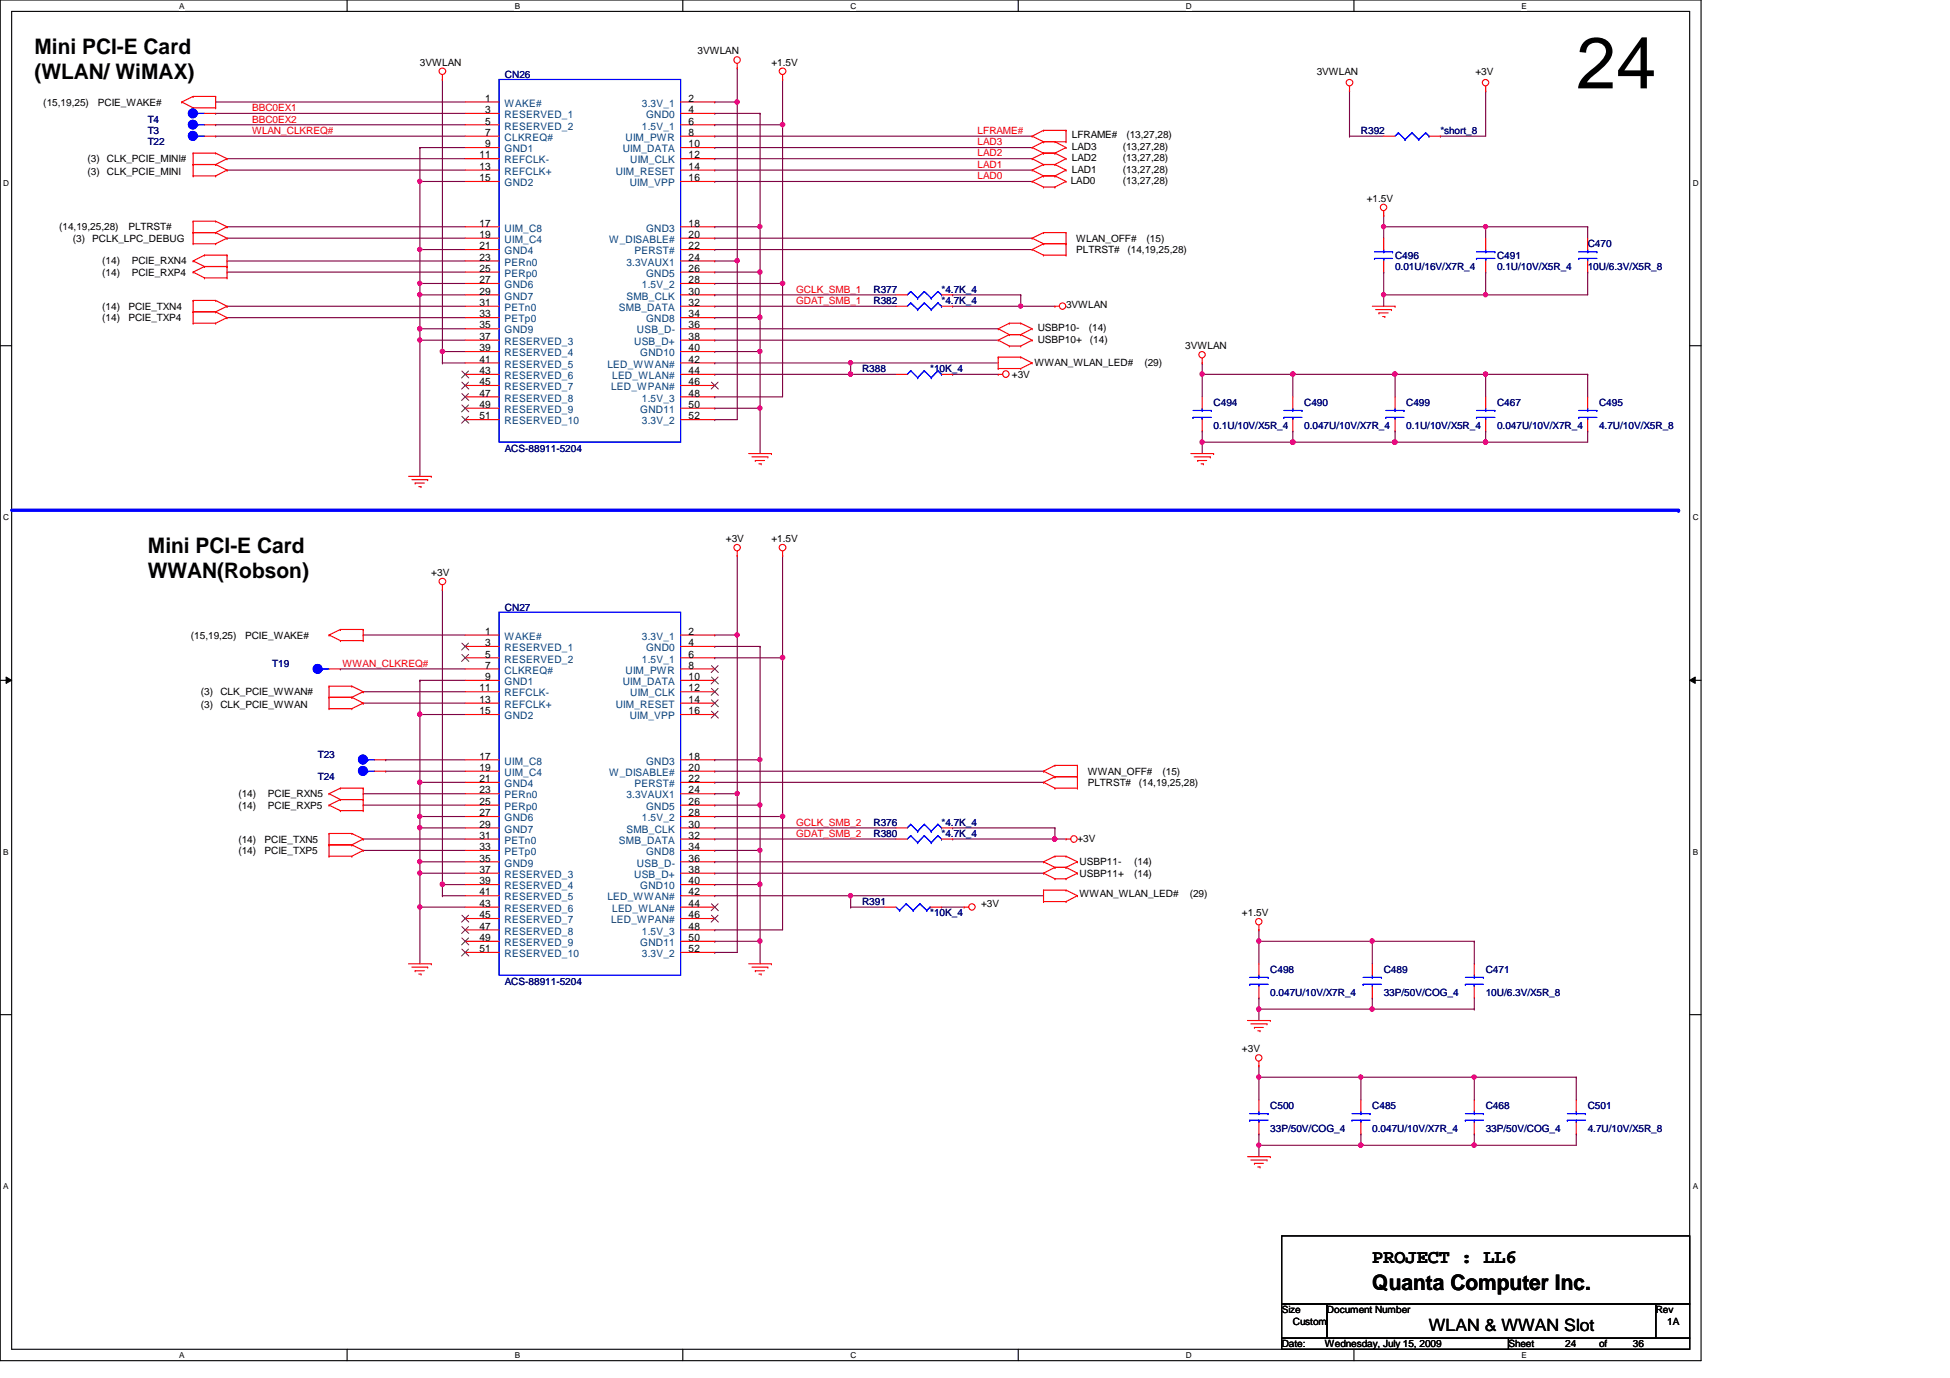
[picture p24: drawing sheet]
<svg xmlns="http://www.w3.org/2000/svg" width="297mm" height="210mm" viewBox="0 0 297 210" stroke-linecap="round" stroke-linejoin="round" font-family="sans-serif">
<defs><g id="words">
<text font-size="11" x="240.1" y="13.5">24</text>
<g font-size="3.3">
<text x="5.2" y="8.2">Mini PCI-E Card</text>
<text x="5.2" y="12.1">(WLAN/ WiMAX)</text>
<text x="22.5" y="84.2">Mini PCI-E Card</text>
<text x="22.5" y="88.1">WWAN(Robson)</text>
<text x="209" y="196.5">Quanta Computer Inc.</text>
</g>
<text font-size="2.9" x="209" y="192.4">PROJECT : LL6</text>
<text font-size="2.6" x="217.7" y="202.7">WLAN &amp; WWAN Slot</text>
<g font-size="1.6">
<text x="73.9" y="15.5">1</text>
<text x="73.9" y="17.2">3</text>
<text x="104.9" y="15.5">2</text>
<text x="104.9" y="17.2">4</text>
<text x="73.9" y="19">5</text>
<text x="73.9" y="20.7">7</text>
<text x="73.9" y="22.4">9</text>
<text x="104.9" y="19">6</text>
<text x="104.9" y="20.7">8</text>
<text x="104.9" y="22.4">10</text>
<text x="73" y="24.1">11</text>
<text x="73" y="25.9">13</text>
<text x="73" y="27.6">15</text>
<text x="104.9" y="24.1">12</text>
<text x="104.9" y="25.9">14</text>
<text x="104.9" y="27.6">16</text>
<text x="73" y="34.5">17</text>
<text x="104.9" y="34.5">18</text>
<text x="73" y="36.2">19</text>
<text x="73" y="38">21</text>
<text x="73" y="39.7">23</text>
<text x="73" y="41.4">25</text>
<text x="104.9" y="36.2">20</text>
<text x="104.9" y="38">22</text>
<text x="104.9" y="39.7">24</text>
<text x="104.9" y="41.4">26</text>
<text x="73" y="43.1">27</text>
<text x="73" y="44.9">29</text>
<text x="73" y="46.6">31</text>
<text x="104.9" y="43.1">28</text>
<text x="104.9" y="44.9">30</text>
<text x="104.9" y="46.6">32</text>
<text x="73" y="48.3">33</text>
<text x="73" y="50">35</text>
<text x="73" y="51.8">37</text>
<text x="73" y="53.5">39</text>
<text x="104.9" y="48.3">34</text>
<text x="104.9" y="50">36</text>
<text x="104.9" y="51.8">38</text>
<text x="104.9" y="53.5">40</text>
<text x="73" y="55.2">41</text>
<text x="73" y="57">43</text>
<text x="73" y="58.7">45</text>
<text x="104.9" y="55.2">42</text>
<text x="104.9" y="57">44</text>
<text x="104.9" y="58.7">46</text>
<text x="73" y="60.4">47</text>
<text x="73" y="62.1">49</text>
<text x="73" y="63.9">51</text>
<text x="104.9" y="60.4">48</text>
<text x="104.9" y="62.1">50</text>
<text x="104.9" y="63.9">52</text>
<text x="73.9" y="96.7">1</text>
<text x="73.9" y="98.4">3</text>
<text x="73.9" y="100.2">5</text>
<text x="73.9" y="101.9">7</text>
<text x="104.9" y="96.7">2</text>
<text x="104.9" y="98.4">4</text>
<text x="104.9" y="100.2">6</text>
<text x="104.9" y="101.9">8</text>
<text x="73" y="105.3">11</text>
<text x="73" y="107.1">13</text>
<text x="73.9" y="103.6">9</text>
<text x="104.9" y="103.6">10</text>
<text x="104.9" y="105.3">12</text>
<text x="104.9" y="107.1">14</text>
<text x="73" y="108.8">15</text>
<text x="104.9" y="108.8">16</text>
<text x="73" y="115.7">17</text>
<text x="73" y="117.4">19</text>
<text x="73" y="119.1">21</text>
<text x="104.9" y="115.7">18</text>
<text x="104.9" y="117.4">20</text>
<text x="104.9" y="119.1">22</text>
<text x="73" y="120.9">23</text>
<text x="73" y="122.6">25</text>
<text x="73" y="124.3">27</text>
<text x="104.9" y="120.9">24</text>
<text x="104.9" y="122.6">26</text>
<text x="104.9" y="124.3">28</text>
<text x="73" y="126.1">29</text>
<text x="73" y="127.8">31</text>
<text x="73" y="129.5">33</text>
<text x="73" y="131.2">35</text>
<text x="104.9" y="126.1">30</text>
<text x="104.9" y="127.8">32</text>
<text x="104.9" y="129.5">34</text>
<text x="104.9" y="131.2">36</text>
<text x="73" y="133">37</text>
<text x="73" y="134.7">39</text>
<text x="73" y="136.4">41</text>
<text x="104.9" y="133">38</text>
<text x="104.9" y="134.7">40</text>
<text x="104.9" y="136.4">42</text>
<text x="73" y="138.1">43</text>
<text x="73" y="139.9">45</text>
<text x="73" y="141.6">47</text>
<text x="73" y="143.3">49</text>
<text x="104.9" y="138.1">44</text>
<text x="104.9" y="139.9">46</text>
<text x="104.9" y="141.6">48</text>
<text x="104.9" y="143.3">50</text>
<text x="73" y="145">51</text>
<text x="104.9" y="145">52</text>
</g>
<g font-size="1.6" fill="#004080">
<text x="76.9" y="16.3">WAKE#</text>
<text x="76.9" y="18">RESERVED_1</text>
<text x="97.8" y="16.3">3.3V_1</text>
<text x="98.4" y="18">GND0</text>
<text x="76.9" y="19.7">RESERVED_2</text>
<text x="76.9" y="21.5">CLKREQ#</text>
<text x="76.9" y="23.2">GND1</text>
<text x="94.9" y="23.2">UIM_DATA</text>
<text x="95.3" y="21.5">UIM_PWR</text>
<text x="97.8" y="19.7">1.5V_1</text>
<text x="76.9" y="24.9">REFCLK-</text>
<text x="76.9" y="26.6">REFCLK+</text>
<text x="76.9" y="28.4">GND2</text>
<text x="93.8" y="26.6">UIM_RESET</text>
<text x="95.9" y="28.4">UIM_VPP</text>
<text x="96" y="24.9">UIM_CLK</text>
<text x="76.9" y="35.3">UIM_C8</text>
<text x="98.4" y="35.3">GND3</text>
<text x="76.9" y="37">UIM_C4</text>
<text x="76.9" y="38.7">GND4</text>
<text x="76.9" y="40.5">PERn0</text>
<text x="92.8" y="37">W_DISABLE#</text>
<text x="95.4" y="40.5">3.3VAUX1</text>
<text x="96.6" y="38.7">PERST#</text>
<text x="76.9" y="42.2">PERp0</text>
<text x="76.9" y="43.9">GND6</text>
<text x="76.9" y="45.6">GND7</text>
<text x="76.9" y="47.4">PETn0</text>
<text x="94.3" y="47.4">SMB_DATA</text>
<text x="95.4" y="45.6">SMB_CLK</text>
<text x="97.8" y="43.9">1.5V_2</text>
<text x="98.4" y="42.2">GND5</text>
<text x="76.9" y="49.1">PETp0</text>
<text x="76.9" y="50.8">GND9</text>
<text x="76.9" y="52.5">RESERVED_3</text>
<text x="96.6" y="52.5">USB_D+</text>
<text x="97" y="50.8">USB_D-</text>
<text x="98.4" y="49.1">GND8</text>
<text x="76.9" y="54.3">RESERVED_4</text>
<text x="76.9" y="56">RESERVED_5</text>
<text x="76.9" y="57.7">RESERVED_6</text>
<text x="76.9" y="59.4">RESERVED_7</text>
<text x="92.5" y="56">LED_WWAN#</text>
<text x="93.1" y="59.4">LED_WPAN#</text>
<text x="93.3" y="57.7">LED_WLAN#</text>
<text x="97.5" y="54.3">GND10</text>
<text x="76.9" y="61.2">RESERVED_8</text>
<text x="76.9" y="62.9">RESERVED_9</text>
<text x="76.9" y="64.6">RESERVED_10</text>
<text x="97.5" y="62.9">GND11</text>
<text x="97.8" y="61.2">1.5V_3</text>
<text x="97.8" y="64.6">3.3V_2</text>
<text x="76.9" y="97.5">WAKE#</text>
<text x="76.9" y="99.2">RESERVED_1</text>
<text x="76.9" y="100.9">RESERVED_2</text>
<text x="97.8" y="97.5">3.3V_1</text>
<text x="97.8" y="100.9">1.5V_1</text>
<text x="98.4" y="99.2">GND0</text>
<text x="76.9" y="102.6">CLKREQ#</text>
<text x="76.9" y="104.4">GND1</text>
<text x="76.9" y="106.1">REFCLK-</text>
<text x="76.9" y="107.8">REFCLK+</text>
<text x="93.8" y="107.8">UIM_RESET</text>
<text x="94.9" y="104.4">UIM_DATA</text>
<text x="95.3" y="102.6">UIM_PWR</text>
<text x="96" y="106.1">UIM_CLK</text>
<text x="76.9" y="109.6">GND2</text>
<text x="95.9" y="109.6">UIM_VPP</text>
<text x="76.9" y="116.5">UIM_C8</text>
<text x="76.9" y="118.2">UIM_C4</text>
<text x="76.9" y="119.9">GND4</text>
<text x="92.8" y="118.2">W_DISABLE#</text>
<text x="96.6" y="119.9">PERST#</text>
<text x="98.4" y="116.5">GND3</text>
<text x="76.9" y="121.6">PERn0</text>
<text x="76.9" y="123.4">PERp0</text>
<text x="76.9" y="125.1">GND6</text>
<text x="95.4" y="121.6">3.3VAUX1</text>
<text x="97.8" y="125.1">1.5V_2</text>
<text x="98.4" y="123.4">GND5</text>
<text x="76.9" y="126.8">GND7</text>
<text x="76.9" y="128.5">PETn0</text>
<text x="76.9" y="130.3">PETp0</text>
<text x="76.9" y="132">GND9</text>
<text x="94.3" y="128.5">SMB_DATA</text>
<text x="95.4" y="126.8">SMB_CLK</text>
<text x="97" y="132">USB_D-</text>
<text x="98.4" y="130.3">GND8</text>
<text x="76.9" y="133.7">RESERVED_3</text>
<text x="76.9" y="135.5">RESERVED_4</text>
<text x="76.9" y="137.2">RESERVED_5</text>
<text x="92.5" y="137.2">LED_WWAN#</text>
<text x="96.6" y="133.7">USB_D+</text>
<text x="97.5" y="135.5">GND10</text>
<text x="76.9" y="138.9">RESERVED_6</text>
<text x="76.9" y="140.6">RESERVED_7</text>
<text x="76.9" y="142.4">RESERVED_8</text>
<text x="93.1" y="140.6">LED_WPAN#</text>
<text x="93.3" y="138.9">LED_WLAN#</text>
<text x="97.8" y="142.4">1.5V_3</text>
<text x="76.9" y="144.1">RESERVED_9</text>
<text x="76.9" y="145.8">RESERVED_10</text>
<text x="97.5" y="144.1">GND11</text>
<text x="97.8" y="145.8">3.3V_2</text>
</g>
<g font-size="1.5">
<text x="64" y="10">3VWLAN</text>
<text x="106.3" y="8.3">3VWLAN</text>
<text x="117.5" y="10">+1.5V</text>
<text x="200.6" y="11.4">3VWLAN</text>
<text x="224.7" y="11.4">+3V</text>
<text x="6.6" y="16.1">(15,19,25)</text>
<text x="14.9" y="16.1">PCIE_WAKE#</text>
<text x="163.3" y="21.1">LFRAME#</text>
<text x="163.3" y="22.8">LAD3</text>
<text x="171" y="22.8">(13,27,28)</text>
<text x="171.6" y="21.1">(13,27,28)</text>
<text x="13.3" y="24.7">(3)</text>
<text x="13.3" y="26.6">(3)</text>
<text x="16.3" y="24.7">CLK_PCIE_MINI#</text>
<text x="16.3" y="26.6">CLK_PCIE_MINI</text>
<text x="163.1" y="28">LAD0</text>
<text x="163.3" y="26.3">LAD1</text>
<text x="163.3" y="24.6">LAD2</text>
<text x="171" y="26.3">(13,27,28)</text>
<text x="171" y="24.6">(13,27,28)</text>
<text x="171" y="28">(13,27,28)</text>
<text x="9" y="35.1">(14,19,25,28)</text>
<text x="19.6" y="35.1">PLTRST#</text>
<text x="208.2" y="30.8">+1.5V</text>
<text x="11.1" y="36.8">(3)</text>
<text x="14.1" y="36.8">PCLK_LPC_DEBUG</text>
<text x="15.6" y="42">(14)</text>
<text x="15.6" y="40.3">(14)</text>
<text x="20.1" y="42">PCIE_RXP4</text>
<text x="20.1" y="40.3">PCIE_RXN4</text>
<text x="164" y="36.8">WLAN_OFF#</text>
<text x="164" y="38.5">PLTRST#</text>
<text x="171.7" y="38.5">(14,19,25,28)</text>
<text x="174.7" y="36.8">(15)</text>
<text x="15.6" y="47.2">(14)</text>
<text x="19.6" y="47.2">PCIE_TXN4</text>
<text x="162.4" y="47">3VWLAN</text>
<text x="15.6" y="48.9">(14)</text>
<text x="19.6" y="48.9">PCIE_TXP4</text>
<text x="158.1" y="52.2">USBP10+</text>
<text x="158.1" y="50.5">USBP10-</text>
<text x="165.9" y="50.5">(14)</text>
<text x="166" y="52.2">(14)</text>
<text x="180.5" y="53.2">3VWLAN</text>
<text x="154.1" y="57.5">+3V</text>
<text x="157.6" y="55.8">WWAN_WLAN_LED#</text>
<text x="174.3" y="55.8">(29)</text>
<text x="110.6" y="82.6">+3V</text>
<text x="117.5" y="82.6">+1.5V</text>
<text x="65.7" y="87.8">+3V</text>
<text x="29.1" y="97.3">(15,19,25)</text>
<text x="37.3" y="97.3">PCIE_WAKE#</text>
<text x="30.6" y="107.8">(3)</text>
<text x="30.6" y="105.9">(3)</text>
<text x="33.6" y="107.8">CLK_PCIE_WWAN</text>
<text x="33.6" y="105.9">CLK_PCIE_WWAN#</text>
<text x="165.7" y="119.7">PLTRST#</text>
<text x="165.7" y="118">WWAN_OFF#</text>
<text x="173.5" y="119.7">(14,19,25,28)</text>
<text x="177.1" y="118">(15)</text>
<text x="36.3" y="123.2">(14)</text>
<text x="36.3" y="121.5">(14)</text>
<text x="40.8" y="123.2">PCIE_RXP5</text>
<text x="40.8" y="121.5">PCIE_RXN5</text>
<text x="36.3" y="128.4">(14)</text>
<text x="36.3" y="130.1">(14)</text>
<text x="40.3" y="128.4">PCIE_TXN5</text>
<text x="40.3" y="130.1">PCIE_TXP5</text>
<text x="164.1" y="128.2">+3V</text>
<text x="164.5" y="131.8">USBP11-</text>
<text x="172.8" y="131.8">(14)</text>
<text x="164.5" y="133.5">USBP11+</text>
<text x="164.5" y="136.7">WWAN_WLAN_LED#</text>
<text x="172.8" y="133.5">(14)</text>
<text x="181.2" y="136.7">(29)</text>
<text x="149.4" y="138.2">+3V</text>
<text x="189.2" y="139.6">+1.5V</text>
<text x="189.2" y="160.3">+3V</text>
<text x="195.2" y="200">Size</text>
<text x="196.9" y="201.8">Custom</text>
<text x="202.1" y="200">Document Number</text>
<text x="252.2" y="200">Rev</text>
<text x="254" y="201.8">1A</text>
<text x="195.2" y="205.2">Date:</text>
<text x="201.8" y="205.2">Wednesday, July 15, 2009</text>
<text x="229.8" y="205.2">Sheet</text>
<text x="238.4" y="205.2">24</text>
<text x="243.6" y="205.2">of</text>
<text x="248.7" y="205.2">36</text>
</g>
<g font-size="1.5" fill="#000080">
<text x="76.9" y="11.9">CN26</text>
<text x="22.5" y="22.1">T22</text>
<text x="22.5" y="18.7">T4</text>
<text x="22.5" y="20.4">T3</text>
<text x="207.3" y="20.4">R392</text>
<text x="219.4" y="20.4">*short_8</text>
<text x="212.5" y="39.4">C496</text>
<text x="212.5" y="41.1">0.01U/16V/X7R_4</text>
<text x="228" y="39.4">C491</text>
<text x="228" y="41.1">0.1U/10V/X5R_4</text>
<text x="241.8" y="37.7">C470</text>
<text x="241.8" y="41.1">10U/6.3V/X5R_8</text>
<text x="133.1" y="44.6">R377</text>
<text x="133.1" y="46.3">R382</text>
<text x="143.4" y="44.6">*4.7K_4</text>
<text x="143.4" y="46.3">*4.7K_4</text>
<text x="131.3" y="56.7">R388</text>
<text x="141.7" y="56.7">*10K_4</text>
<text x="184.9" y="61.8">C494</text>
<text x="184.9" y="65.3">0.1U/10V/X5R_4</text>
<text x="198.7" y="61.8">C490</text>
<text x="198.7" y="65.3">0.047U/10V/X7R_4</text>
<text x="214.2" y="61.8">C499</text>
<text x="214.2" y="65.3">0.1U/10V/X5R_4</text>
<text x="228" y="61.8">C467</text>
<text x="228" y="65.3">0.047U/10V/X7R_4</text>
<text x="243.6" y="61.8">C495</text>
<text x="243.6" y="65.3">4.7U/10V/X5R_8</text>
<text x="76.9" y="68.9">ACS-88911-5204</text>
<text x="76.9" y="93.1">CN27</text>
<text x="41.5" y="101.6">T19</text>
<text x="48.4" y="118.9">T24</text>
<text x="48.4" y="115.4">T23</text>
<text x="133.1" y="125.8">R376</text>
<text x="143.4" y="125.8">*4.7K_4</text>
<text x="133.1" y="127.5">R380</text>
<text x="143.4" y="127.5">*4.7K_4</text>
<text x="131.3" y="137.8">R391</text>
<text x="141.7" y="139.6">*10K_4</text>
<text x="193.5" y="148.2">C498</text>
<text x="210.8" y="148.2">C489</text>
<text x="226.3" y="148.2">C471</text>
<text x="76.9" y="150.1">ACS-88911-5204</text>
<text x="193.5" y="151.7">0.047U/10V/X7R_4</text>
<text x="210.8" y="151.7">33P/50V/COG_4</text>
<text x="226.3" y="151.7">10U/6.3V/X5R_8</text>
<text x="193.5" y="169">C500</text>
<text x="193.5" y="172.4">33P/50V/COG_4</text>
<text x="209" y="169">C485</text>
<text x="209" y="172.4">0.047U/10V/X7R_4</text>
<text x="226.3" y="169">C468</text>
<text x="226.3" y="172.4">33P/50V/COG_4</text>
<text x="241.8" y="169">C501</text>
<text x="241.8" y="172.4">4.7U/10V/X5R_8</text>
</g>
<g font-size="1.5" fill="#f00">
<text x="38.4" y="16.9">BBC0EX1</text>
<text x="38.4" y="20.4">WLAN_CLKREQ#</text>
<text x="38.4" y="18.7">BBC0EX2</text>
<text x="148.9" y="23.8">LAD2</text>
<text x="148.9" y="20.4">LFRAME#</text>
<text x="148.9" y="22.1">LAD3</text>
<text x="148.9" y="27.3">LAD0</text>
<text x="148.9" y="25.6">LAD1</text>
<text x="121.3" y="46.3">GDAT_SMB_1</text>
<text x="121.3" y="44.6">GCLK_SMB_1</text>
<text x="52.2" y="101.6">WWAN_CLKREQ#</text>
<text x="121.3" y="125.8">GCLK_SMB_2</text>
<text x="121.3" y="127.5">GDAT_SMB_2</text>
</g>
<g font-size="1.3">
<text x="27.3" y="1.4">A</text>
<text x="78.4" y="1.4">B</text>
<text x="129.5" y="1.4">C</text>
<text x="180.6" y="1.4">D</text>
<text x="231.8" y="1.4">E</text>
<text x=".5" y="28.3">D</text>
<text x="257.8" y="28.3">D</text>
<text x=".5" y="79.2">C</text>
<text x="257.8" y="79.2">C</text>
<text x=".5" y="130.2">B</text>
<text x="257.8" y="130.2">B</text>
<text x=".5" y="181.1">A</text>
<text x="257.8" y="181.1">A</text>
<text x="27.3" y="206.9">A</text>
<text x="78.4" y="206.9">B</text>
<text x="129.5" y="206.9">C</text>
<text x="180.6" y="206.9">D</text>
<text x="231.8" y="206.9">E</text>
</g>
</g></defs>
<path d="M0 0h259.1v207.3h-259.1zM1.8 1.7h255.6v203.8h-255.6z" fill="none" stroke="#000" stroke-width=".17"/>
<g fill="#fff">
<path d="M27.3 .2h.8v1.4h-.8z"/>
<path d="M27.3 205.7h.8v1.4h-.8z"/>
</g>
<path d="M52.9 0v1.7M52.9 205.5v1.8" fill="none" stroke="#000" stroke-width=".17"/>
<g fill="#fff">
<path d="M78.4 .2h.8v1.4h-.8z"/>
<path d="M78.4 205.7h.8v1.4h-.8z"/>
</g>
<path d="M104 0v1.7M104 205.5v1.8" fill="none" stroke="#000" stroke-width=".17"/>
<g fill="#fff">
<path d="M129.5 .2h.9v1.4h-.9z"/>
<path d="M129.5 205.7h.9v1.4h-.9z"/>
</g>
<path d="M155.1 0v1.7M155.1 205.5v1.8" fill="none" stroke="#000" stroke-width=".17"/>
<g fill="#fff">
<path d="M180.6 .2h.9v1.4h-.9z"/>
<path d="M180.6 205.7h.9v1.4h-.9z"/>
</g>
<path d="M206.2 0v1.7M206.2 205.5v1.8" fill="none" stroke="#000" stroke-width=".17"/>
<g fill="#fff">
<path d="M231.8 .2h.8v1.4h-.8z"/>
<path d="M231.8 205.7h.8v1.4h-.8z"/>
<path d="M.5 27.2h.9v1.4h-.9z"/>
<path d="M257.8 27.2h.9v1.4h-.9z"/>
<path d="M.5 78.1h.9v1.4h-.9z"/>
<path d="M257.8 78.1h.9v1.4h-.9z"/>
</g>
<path d="M0 52.7h1.8M257.4 52.7h1.7" fill="none" stroke="#000" stroke-width=".17"/>
<g fill="#fff">
<path d="M.5 129.1h.8v1.4h-.8z"/>
<path d="M257.8 129.1h.9v1.4h-.9z"/>
</g>
<path d="M0 103.6h1.8M257.4 103.6h1.7" fill="none" stroke="#000" stroke-width=".17"/>
<path d="M.9 103.1l.9 .5-.9 .5zM257.4 103.6l.8-.5v1z" fill="#000"/>
<path d="M.9 103.1l.9 .5-.9 .5zM257.4 103.6l.8-.5v1z" fill="none" stroke="#000" stroke-width=".15"/>
<g fill="#fff">
<path d="M.5 180h.8v1.4h-.8z"/>
<path d="M257.8 180h.9v1.4h-.9z"/>
</g>
<path d="M0 154.6h1.8M257.4 154.6h1.7" fill="none" stroke="#000" stroke-width=".17"/>
<path d="M205.6 13.8h.1M205.6 13.8v6.9M226.3 13.8h.1M226.3 13.8v6.9h-6.9M205.6 20.7h.1M205.6 20.7h5.2M219.4 20.7h.1M112.3 120.9h.1M112.3 120.9v24.2h-3.4M108.9 145.1h.1" fill="none" stroke="#800040" stroke-width=".17"/>
<circle cx="112.3" cy="120.9" r=".32" fill="#f0f"/>
<circle cx="112.3" cy="120.9" r=".32" fill="none" stroke="#f0f" stroke-width=".17"/>
<path d="M67.4 53.6h.1M67.4 53.6h3.5M64 138.2h.1M64 133h.1M64 138.2h6.9M64 133v5.2M67.4 134.7h.1M67.4 134.7v1.7" fill="none" stroke="#800040" stroke-width=".17"/>
<circle cx="63.9" cy="133" r=".32" fill="#f0f"/>
<circle cx="63.9" cy="133" r=".32" fill="none" stroke="#f0f" stroke-width=".17"/>
<path d="M64 38h.1M64 38h6.9" fill="none" stroke="#800040" stroke-width=".17"/>
<circle cx="63.9" cy="38" r=".32" fill="#f0f"/>
<circle cx="63.9" cy="38" r=".32" fill="none" stroke="#f0f" stroke-width=".17"/>
<path d="M64 27.6h.1M64 27.6v10.4M112.3 84.6h.1M112.3 84.6v12.1M55.3 127.8h.1M55.3 127.8h15.6M115.8 134.7h.1M115.8 134.7v8.7" fill="none" stroke="#800040" stroke-width=".17"/>
<circle cx="115.7" cy="134.7" r=".33" fill="#f0f"/>
<circle cx="115.7" cy="134.7" r=".33" fill="none" stroke="#f0f" stroke-width=".17"/>
<path d="M119.2 100.2h.1M119.2 100.2v24.2h-10.3M108.9 136.4h.1M108.9 124.4h.1M108.9 136.4h20.7" fill="none" stroke="#800040" stroke-width=".17"/>
<circle cx="119.2" cy="124.3" r=".33" fill="#f0f"/>
<circle cx="119.2" cy="124.3" r=".33" fill="none" stroke="#f0f" stroke-width=".17"/>
<circle cx="119.2" cy="100.2" r=".34" fill="#f0f"/>
<circle cx="119.2" cy="100.2" r=".34" fill="none" stroke="#f0f" stroke-width=".17"/>
<g fill="none" stroke="#800040" stroke-width=".17">
<path d="M32.8 15.5h.1M32.8 15.5h38.1M32.8 20.7h.1M32.8 20.7h38.1M34.6 25.9h.1M34.6 24.2h.1M34.6 25.9h36.3M34.6 24.2h36.3M108.9 36.3h.1M108.9 38h.1M108.9 36.3h48.3M108.9 38h48.3"/>
<path d="M129.6 55.3h.1M129.6 55.3h22.5"/>
</g>
<circle cx="129.6" cy="55.3" r=".32" fill="#f0f"/>
<circle cx="129.6" cy="55.3" r=".32" fill="none" stroke="#f0f" stroke-width=".17"/>
<path d="M108.9 15.5h.1M108.9 15.5h3.4M119.2 43.2h.1M119.2 43.2v17.3" fill="none" stroke="#800040" stroke-width=".17"/>
<circle cx="119.2" cy="43.2" r=".33" fill="#f0f"/>
<circle cx="119.2" cy="43.2" r=".33" fill="none" stroke="#f0f" stroke-width=".17"/>
<g fill="none" stroke="#800040" stroke-width=".17">
<path d="M32.8 17.3h.1M32.8 19h.1M32.8 17.3h38.1M32.8 19h38.1M34.6 34.5h.1M34.6 36.3h.1M34.6 34.5h36.3M34.6 36.3h36.3M108.9 24.2h.1M108.9 27.6h.1M108.9 20.7h.1M108.9 25.9h.1"/>
<path d="M108.9 22.5h.1M108.9 24.2h48.3M108.9 27.6h48.3M108.9 20.7h48.3M108.9 25.9h48.3M108.9 22.5h48.3M129.6 55.3h.1M129.6 57h.1M129.6 57h6.9M129.6 55.3v1.7M145.1 57h.1M145.1 57h7"/>
<path d="M108.9 60.5h.1M108.9 60.5h10.3"/>
</g>
<circle cx="129.5" cy="57" r=".33" fill="#f0f"/>
<circle cx="129.5" cy="57" r=".33" fill="none" stroke="#f0f" stroke-width=".17"/>
<path d="M112.3 10.4h.1M112.3 10.4v5.1M64 22.5h.1M64 22.5h6.9M34.6 48.4h.1M34.6 48.4h36.3M64 51.8h.1M64 51.8v20.8M108.9 48.4h.1M115.8 41.4h.1M115.8 41.4v7h-6.9" fill="none" stroke="#800040" stroke-width=".17"/>
<circle cx="115.7" cy="41.4" r=".33" fill="#f0f"/>
<circle cx="115.7" cy="41.4" r=".33" fill="none" stroke="#f0f" stroke-width=".17"/>
<g fill="none" stroke="#800040" stroke-width=".17">
<path d="M34.6 39.8h.1M34.6 39.8h36.3M34.6 41.4h.1M34.6 46.7h.1M34.6 41.4h36.3M34.6 46.7h36.3M108.9 51.8h.1M108.9 50.1h.1M108.9 51.8h43.2M108.9 50.1h43.2M145.1 46.7h.1M145.1 46.7h10.4"/>
<path d="M115.8 62.2h.1M115.8 62.2v6.9"/>
</g>
<circle cx="115.8" cy="62.2" r=".32" fill="#f0f"/>
<circle cx="115.8" cy="62.2" r=".32" fill="none" stroke="#f0f" stroke-width=".17"/>
<g fill="none" stroke="#800040" stroke-width=".17">
<path d="M67.4 53.6h.1M67.4 55.3h.1M67.4 55.3h3.5M67.4 53.6v1.7M108.9 55.3h.1M108.9 57h.1M108.9 55.3h20.7M108.9 57h20.7M64 119.2h.1M64 119.2v5.2M64 124.4h.1M64 124.4h6.9"/>
<path d="M108.9 129.5h.1M108.9 129.5h6.9"/>
</g>
<circle cx="63.9" cy="119.2" r=".33" fill="#f0f"/>
<circle cx="63.9" cy="119.2" r=".33" fill="none" stroke="#f0f" stroke-width=".17"/>
<path d="M115.8 129.5h.1M115.8 129.5v5.2" fill="none" stroke="#800040" stroke-width=".17"/>
<circle cx="115.8" cy="129.5" r=".32" fill="#f0f"/>
<circle cx="115.8" cy="129.5" r=".32" fill="none" stroke="#f0f" stroke-width=".17"/>
<path d="M67.4 12.1h.1M67.4 12.1v41.5M55.3 107.1h.1M55.3 107.1h15.6" fill="none" stroke="#800040" stroke-width=".17"/>
<circle cx="67.4" cy="53.5" r=".33" fill="#f0f"/>
<circle cx="67.4" cy="53.5" r=".33" fill="none" stroke="#f0f" stroke-width=".17"/>
<path d="M119.2 19h.1M119.2 19v24.2h-10.3M108.9 43.2h.1" fill="none" stroke="#800040" stroke-width=".17"/>
<circle cx="119.2" cy="19" r=".33" fill="#f0f"/>
<circle cx="119.2" cy="19" r=".33" fill="none" stroke="#f0f" stroke-width=".17"/>
<path d="M64 43.2h.1M64 43.2h6.9" fill="none" stroke="#800040" stroke-width=".17"/>
<circle cx="63.9" cy="43.2" r=".32" fill="#f0f"/>
<circle cx="63.9" cy="43.2" r=".32" fill="none" stroke="#f0f" stroke-width=".17"/>
<g fill="none" stroke="#800040" stroke-width=".17">
<path d="M64 38h.1M64 38v5.2M108.9 98.5h.1M108.9 98.5h6.9M64 103.6h.1M64 103.6h6.9M55.3 122.6h.1M55.3 122.6h15.6M108.9 126.1h.1M108.9 127.8h.1M108.9 131.3h.1M108.9 133h.1"/>
<path d="M108.9 126.1h27.6M108.9 127.8h27.6M108.9 131.3h50.1M108.9 133h50.1M160.7 127.8h.1M160.7 127.8h1.7"/>
</g>
<circle cx="160.6" cy="127.8" r=".34" fill="#f0f"/>
<circle cx="160.6" cy="127.8" r=".34" fill="none" stroke="#f0f" stroke-width=".17"/>
<path d="M129.6 138.2h.1M129.6 136.4h.1M129.6 138.2h5.2M129.6 136.4v1.8M129.6 136.4h29.4M145.1 126.1h.1M145.1 126.1h15.6" fill="none" stroke="#800040" stroke-width=".17"/>
<circle cx="129.5" cy="136.4" r=".33" fill="#f0f"/>
<circle cx="129.5" cy="136.4" r=".33" fill="none" stroke="#f0f" stroke-width=".17"/>
<path d="M67.4 89.8h.1M67.4 89.8v44.9M108.9 119.2h.1M108.9 119.2h50.1" fill="none" stroke="#800040" stroke-width=".17"/>
<circle cx="67.4" cy="134.7" r=".34" fill="#f0f"/>
<circle cx="67.4" cy="134.7" r=".34" fill="none" stroke="#f0f" stroke-width=".17"/>
<path d="M108.9 53.6h.1M115.8 48.4h.1M115.8 48.4v5.2h-6.9M119.2 124.4h.1M119.2 124.4v17.2h-10.3M108.9 141.6h.1" fill="none" stroke="#800040" stroke-width=".17"/>
<circle cx="115.7" cy="48.3" r=".33" fill="#f0f"/>
<circle cx="115.7" cy="48.3" r=".33" fill="none" stroke="#f0f" stroke-width=".17"/>
<path d="M112.3 96.7h.1M112.3 96.7v24.2" fill="none" stroke="#800040" stroke-width=".17"/>
<circle cx="112.3" cy="96.7" r=".32" fill="#f0f"/>
<circle cx="112.3" cy="96.7" r=".32" fill="none" stroke="#f0f" stroke-width=".17"/>
<path d="M112.3 15.5h.1M112.3 15.5v24.3h-3.4M108.9 39.8h.1" fill="none" stroke="#800040" stroke-width=".17"/>
<circle cx="112.3" cy="15.5" r=".33" fill="#f0f"/>
<circle cx="112.3" cy="15.5" r=".33" fill="none" stroke="#f0f" stroke-width=".17"/>
<path d="M64 126.1h.1M64 124.4h.1M64 126.1h6.9M64 124.4v1.7" fill="none" stroke="#800040" stroke-width=".17"/>
<circle cx="63.9" cy="124.3" r=".32" fill="#f0f"/>
<circle cx="63.9" cy="124.3" r=".32" fill="none" stroke="#f0f" stroke-width=".17"/>
<path d="M108.9 143.4h.1M108.9 143.4h6.9M115.8 143.4h.1M115.8 143.4v3.4" fill="none" stroke="#800040" stroke-width=".17"/>
<circle cx="115.7" cy="143.3" r=".33" fill="#f0f"/>
<circle cx="115.7" cy="143.3" r=".33" fill="none" stroke="#f0f" stroke-width=".17"/>
<path d="M155.5 44.9h.1M155.5 44.9v1.8M51.9 101.9h.1M51.9 101.9h19M143.4 138.2h.1M143.4 138.2h3.5" fill="none" stroke="#800040" stroke-width=".17"/>
<circle cx="155.5" cy="46.6" r=".32" fill="#f0f"/>
<circle cx="155.5" cy="46.6" r=".32" fill="none" stroke="#f0f" stroke-width=".17"/>
<g fill="none" stroke="#800040" stroke-width=".17">
<path d="M108.9 19h.1M108.9 17.3h.1M108.9 17.3h6.9M119.2 12.1h.1M119.2 12.1v6.9h-10.3M64 44.9h.1M64 43.2h.1M64 44.9h6.9M64 43.2v1.7M108.9 46.7h.1M108.9 44.9h.1M108.9 46.7h27.6"/>
<path d="M108.9 44.9h27.6M145.1 44.9h.1M145.1 44.9h10.4M155.5 46.7h.1M155.5 46.7h5.2M115.8 98.5h.1M115.8 98.5v17.2M55.3 105.4h.1M55.3 105.4h15.6M108.9 117.5h.1M108.9 117.5h50.1M55.3 120.9h.1"/>
<path d="M55.3 120.9h15.6M64 138.2h.1M64 138.2v8.6M145.1 127.8h.1M145.1 127.8h15.6"/>
</g>
<circle cx="63.9" cy="138.1" r=".32" fill="#f0f"/>
<circle cx="63.9" cy="138.1" r=".32" fill="none" stroke="#f0f" stroke-width=".17"/>
<path d="M112.3 39.8h.1M112.3 39.8v24.1h-3.4M108.9 62.2h.1M108.9 63.9h.1M108.9 62.2h6.9M108.9 96.7h.1M108.9 96.7h3.4M160.7 126.1h.1M160.7 126.1v1.7" fill="none" stroke="#800040" stroke-width=".17"/>
<circle cx="112.3" cy="39.7" r=".33" fill="#f0f"/>
<circle cx="112.3" cy="39.7" r=".33" fill="none" stroke="#f0f" stroke-width=".17"/>
<path d="M64 131.3h.1M64 126.1h.1M64 131.3h6.9M64 126.1v5.2M67.4 134.7h.1M67.4 134.7h3.5M108.9 134.7h.1M108.9 134.7h6.9" fill="none" stroke="#800040" stroke-width=".17"/>
<circle cx="63.9" cy="126.1" r=".33" fill="#f0f"/>
<circle cx="63.9" cy="126.1" r=".33" fill="none" stroke="#f0f" stroke-width=".17"/>
<path d="M64 50.1h.1M64 50.1h6.9M55.3 96.7h.1M55.3 96.7h15.6M58.8 115.7h.1M58.8 115.7h12.1" fill="none" stroke="#800040" stroke-width=".17"/>
<circle cx="63.9" cy="50.1" r=".33" fill="#f0f"/>
<circle cx="63.9" cy="50.1" r=".33" fill="none" stroke="#f0f" stroke-width=".17"/>
<path d="M64 44.9h.1M64 44.9v5.2" fill="none" stroke="#800040" stroke-width=".17"/>
<circle cx="63.9" cy="44.9" r=".32" fill="#f0f"/>
<circle cx="63.9" cy="44.9" r=".32" fill="none" stroke="#f0f" stroke-width=".17"/>
<path d="M115.8 17.3h.1M115.8 17.3v17.2h-6.9M108.9 34.5h.1M115.8 53.6h.1M115.8 53.6v8.6" fill="none" stroke="#800040" stroke-width=".17"/>
<circle cx="115.8" cy="53.5" r=".32" fill="#f0f"/>
<circle cx="115.8" cy="53.5" r=".32" fill="none" stroke="#f0f" stroke-width=".17"/>
<path d="M108.9 115.7h.1M108.9 115.7h6.9M115.8 115.7h.1M115.8 115.7v6.9" fill="none" stroke="#800040" stroke-width=".17"/>
<circle cx="115.8" cy="115.7" r=".32" fill="#f0f"/>
<circle cx="115.8" cy="115.7" r=".32" fill="none" stroke="#f0f" stroke-width=".17"/>
<path d="M64 108.8h.1M64 103.6h.1M64 108.8h6.9M64 103.6v5.2M64 133h.1M64 131.3h.1M64 131.3v1.7M64 133h6.9M67.4 136.4h.1M67.4 136.4h3.5M108.9 120.9h.1M108.9 120.9h3.4" fill="none" stroke="#800040" stroke-width=".17"/>
<circle cx="63.9" cy="131.2" r=".32" fill="#f0f"/>
<circle cx="63.9" cy="131.2" r=".32" fill="none" stroke="#f0f" stroke-width=".17"/>
<path d="M64 27.6h.1M64 27.6h6.9" fill="none" stroke="#800040" stroke-width=".17"/>
<circle cx="63.9" cy="27.6" r=".32" fill="#f0f"/>
<circle cx="63.9" cy="27.6" r=".32" fill="none" stroke="#f0f" stroke-width=".17"/>
<path d="M64 22.5h.1M64 22.5v5.1M64 51.8h.1M64 51.8h6.9M119.2 84.6h.1M119.2 84.6v15.6h-10.3M58.8 117.5h.1M58.8 117.5h12.1M108.9 100.2h.1M55.3 129.5h.1M55.3 129.5h15.6" fill="none" stroke="#800040" stroke-width=".17"/>
<circle cx="63.9" cy="51.8" r=".32" fill="#f0f"/>
<circle cx="63.9" cy="51.8" r=".32" fill="none" stroke="#f0f" stroke-width=".17"/>
<path d="M115.8 34.5h.1M115.8 34.5v6.9h-6.9M64 50.1h.1M64 50.1v1.7M108.9 41.4h.1" fill="none" stroke="#800040" stroke-width=".17"/>
<circle cx="115.8" cy="34.5" r=".32" fill="#f0f"/>
<circle cx="115.8" cy="34.5" r=".32" fill="none" stroke="#f0f" stroke-width=".17"/>
<path d="M108.9 122.6h.1M108.9 122.6h6.9M115.8 122.6h.1M115.8 122.6v6.9" fill="none" stroke="#800040" stroke-width=".17"/>
<circle cx="115.8" cy="122.6" r=".32" fill="#f0f"/>
<circle cx="115.8" cy="122.6" r=".32" fill="none" stroke="#f0f" stroke-width=".17"/>
<path d="M64 119.2h.1M64 108.8h.1M64 119.2h6.9M64 108.8v10.4" fill="none" stroke="#800040" stroke-width=".17"/>
<circle cx="63.9" cy="108.8" r=".33" fill="#f0f"/>
<circle cx="63.9" cy="108.8" r=".33" fill="none" stroke="#f0f" stroke-width=".17"/>
<path d="M210.8 41.4h.1M210.8 41.4v3.5" fill="none" stroke="#800040" stroke-width=".17"/>
<circle cx="210.7" cy="44.9" r=".32" fill="#f0f"/>
<circle cx="210.7" cy="44.9" r=".32" fill="none" stroke="#f0f" stroke-width=".17"/>
<path d="M226.3 44.9h.1M226.3 44.9h15.5" fill="none" stroke="#800040" stroke-width=".17"/>
<circle cx="226.3" cy="44.9" r=".32" fill="#f0f"/>
<circle cx="226.3" cy="44.9" r=".32" fill="none" stroke="#f0f" stroke-width=".17"/>
<path d="M226.3 34.5h.1M226.3 34.5v1.8M226.3 41.4h.1M226.3 41.4v3.5M183.1 67.4h.1M183.1 67.4v1.7M183.1 67.4h13.8M226.3 67.4h.1M226.3 67.4h15.5" fill="none" stroke="#800040" stroke-width=".17"/>
<circle cx="196.9" cy="67.3" r=".34" fill="#f0f"/>
<circle cx="196.9" cy="67.3" r=".34" fill="none" stroke="#f0f" stroke-width=".17"/>
<circle cx="183.1" cy="67.3" r=".33" fill="#f0f"/>
<circle cx="183.1" cy="67.3" r=".33" fill="none" stroke="#f0f" stroke-width=".17"/>
<path d="M212.5 67.4h.1M212.5 67.4h13.8" fill="none" stroke="#800040" stroke-width=".17"/>
<circle cx="226.3" cy="67.3" r=".33" fill="#f0f"/>
<circle cx="226.3" cy="67.3" r=".33" fill="none" stroke="#f0f" stroke-width=".17"/>
<circle cx="212.5" cy="67.3" r=".34" fill="#f0f"/>
<circle cx="212.5" cy="67.3" r=".34" fill="none" stroke="#f0f" stroke-width=".17"/>
<path d="M196.9 67.4h.1M196.9 67.4h15.6" fill="none" stroke="#800040" stroke-width=".17"/>
<circle cx="212.5" cy="67.3" r=".34" fill="#f0f"/>
<circle cx="212.5" cy="67.3" r=".34" fill="none" stroke="#f0f" stroke-width=".17"/>
<circle cx="196.9" cy="67.3" r=".34" fill="#f0f"/>
<circle cx="196.9" cy="67.3" r=".34" fill="none" stroke="#f0f" stroke-width=".17"/>
<path d="M183.1 57h.1M183.1 57v3.5M196.9 57h.1M196.9 57h15.6M212.5 57h.1M212.5 57v3.5" fill="none" stroke="#800040" stroke-width=".17"/>
<circle cx="212.5" cy="57" r=".34" fill="#f0f"/>
<circle cx="212.5" cy="57" r=".34" fill="none" stroke="#f0f" stroke-width=".17"/>
<circle cx="196.9" cy="57" r=".34" fill="#f0f"/>
<circle cx="196.9" cy="57" r=".34" fill="none" stroke="#f0f" stroke-width=".17"/>
<path d="M183.1 55.3h.1M183.1 55.3v1.7M196.9 57h.1M196.9 57v3.5M226.3 57h.1M226.3 57v3.5M226.3 65.7h.1M226.3 65.7v1.7" fill="none" stroke="#800040" stroke-width=".17"/>
<circle cx="226.3" cy="67.3" r=".33" fill="#f0f"/>
<circle cx="226.3" cy="67.3" r=".33" fill="none" stroke="#f0f" stroke-width=".17"/>
<path d="M226.3 57h.1M226.3 57h15.5" fill="none" stroke="#800040" stroke-width=".17"/>
<circle cx="226.3" cy="57" r=".33" fill="#f0f"/>
<circle cx="226.3" cy="57" r=".33" fill="none" stroke="#f0f" stroke-width=".17"/>
<path d="M183.1 57h.1M183.1 57h13.8" fill="none" stroke="#800040" stroke-width=".17"/>
<circle cx="183.1" cy="57" r=".33" fill="#f0f"/>
<circle cx="183.1" cy="57" r=".33" fill="none" stroke="#f0f" stroke-width=".17"/>
<g fill="none" stroke="#800040" stroke-width=".17">
<path d="M210.8 32.8h.1M210.8 34.5h.1M210.8 32.8v3.5M226.3 34.5h.1M226.3 34.5h15.5M210.8 44.9h.1M210.8 44.9v1.8M212.5 57h.1M212.5 57h13.8M241.8 57h.1M241.8 57v3.5M183.1 65.7h.1"/>
<path d="M183.1 65.7v1.7M196.9 65.7h.1M196.9 65.7v1.7M212.5 65.7h.1M212.5 65.7v1.7M241.8 65.7h.1M241.8 65.7v1.7"/>
</g>
<circle cx="226.3" cy="34.5" r=".32" fill="#f0f"/>
<circle cx="226.3" cy="34.5" r=".32" fill="none" stroke="#f0f" stroke-width=".17"/>
<path d="M210.8 34.5h.1M210.8 34.5h15.5M241.8 34.5h.1M241.8 34.5v1.8M241.8 41.4h.1M241.8 41.4v3.5" fill="none" stroke="#800040" stroke-width=".17"/>
<circle cx="210.7" cy="34.5" r=".32" fill="#f0f"/>
<circle cx="210.7" cy="34.5" r=".32" fill="none" stroke="#f0f" stroke-width=".17"/>
<path d="M210.8 44.9h.1M210.8 44.9h15.5M191.8 174.5h.1M191.8 174.5v1.7M191.8 174.5h15.5" fill="none" stroke="#800040" stroke-width=".17"/>
<circle cx="207.3" cy="174.4" r=".32" fill="#f0f"/>
<circle cx="207.3" cy="174.4" r=".32" fill="none" stroke="#f0f" stroke-width=".17"/>
<circle cx="191.7" cy="174.4" r=".32" fill="#f0f"/>
<circle cx="191.7" cy="174.4" r=".32" fill="none" stroke="#f0f" stroke-width=".17"/>
<path d="M207.3 174.5h.1M207.3 174.5h17.3" fill="none" stroke="#800040" stroke-width=".17"/>
<circle cx="224.6" cy="174.4" r=".32" fill="#f0f"/>
<circle cx="224.6" cy="174.4" r=".32" fill="none" stroke="#f0f" stroke-width=".17"/>
<circle cx="207.3" cy="174.4" r=".32" fill="#f0f"/>
<circle cx="207.3" cy="174.4" r=".32" fill="none" stroke="#f0f" stroke-width=".17"/>
<path d="M191.8 164.1h.1M191.8 164.1v3.5M207.3 164.1h.1M207.3 164.1h32.8M224.6 164.1h.1M224.6 164.1v3.5" fill="none" stroke="#800040" stroke-width=".17"/>
<circle cx="224.6" cy="164.1" r=".32" fill="#f0f"/>
<circle cx="224.6" cy="164.1" r=".32" fill="none" stroke="#f0f" stroke-width=".17"/>
<circle cx="207.3" cy="164.1" r=".32" fill="#f0f"/>
<circle cx="207.3" cy="164.1" r=".32" fill="none" stroke="#f0f" stroke-width=".17"/>
<path d="M191.8 162.3h.1M191.8 164.1h.1M191.8 162.3v1.8M191.8 164.1h15.5M207.3 164.1h.1M207.3 164.1v3.5M224.6 172.7h.1M224.6 172.7v1.8M240.1 164.1h.1M240.1 164.1v3.5" fill="none" stroke="#800040" stroke-width=".17"/>
<circle cx="191.7" cy="164.1" r=".32" fill="#f0f"/>
<circle cx="191.7" cy="164.1" r=".32" fill="none" stroke="#f0f" stroke-width=".17"/>
<path d="M191.8 172.7h.1M191.8 172.7v1.8M207.3 172.7h.1M207.3 172.7v1.8M224.6 174.5h.1M240.1 172.7h.1M240.1 172.7v1.8h-15.5" fill="none" stroke="#800040" stroke-width=".17"/>
<circle cx="224.6" cy="174.4" r=".32" fill="#f0f"/>
<circle cx="224.6" cy="174.4" r=".32" fill="none" stroke="#f0f" stroke-width=".17"/>
<path d="M191.8 152h.1M191.8 153.7h.1M191.8 152v1.7M191.8 153.7h17.2" fill="none" stroke="#800040" stroke-width=".17"/>
<circle cx="209" cy="153.7" r=".33" fill="#f0f"/>
<circle cx="209" cy="153.7" r=".33" fill="none" stroke="#f0f" stroke-width=".17"/>
<circle cx="191.7" cy="153.7" r=".33" fill="#f0f"/>
<circle cx="191.7" cy="153.7" r=".33" fill="none" stroke="#f0f" stroke-width=".17"/>
<path d="M191.8 141.6h.1M191.8 143.4h.1M191.8 141.6v1.8M191.8 143.4h17.2M209 152h.1M209 152v1.7" fill="none" stroke="#800040" stroke-width=".17"/>
<circle cx="209" cy="143.3" r=".33" fill="#f0f"/>
<circle cx="209" cy="143.3" r=".33" fill="none" stroke="#f0f" stroke-width=".17"/>
<circle cx="191.7" cy="143.3" r=".33" fill="#f0f"/>
<circle cx="191.7" cy="143.3" r=".33" fill="none" stroke="#f0f" stroke-width=".17"/>
<g fill="none" stroke="#800040" stroke-width=".17">
<path d="M191.8 143.4h.1M191.8 153.7h.1M191.8 143.4v3.4M191.8 153.7v1.7M209 143.4h.1M209 153.7h.1M209 143.4v3.4M209 143.4h15.6M209 153.7h15.6M224.6 143.4h.1M224.6 153.7h.1M224.6 143.4v3.4"/>
<path d="M224.6 152v1.7"/>
</g>
<g fill="none" stroke="#f00" stroke-width=".17">
<path d="M27.7 15.5h.1M27.7 15.5l1.7 .9M29.4 14.7h.1M29.4 16.4h.1M29.4 14.7h3.4M29.4 14.7l-1.7 .8M29.4 16.4h3.4M32.8 16.4h.1M32.8 14.7h.1M32.8 14.7v1.7M67.4 12.1h.1M67.4 11.4v.7"/>
<path d="M112.3 10.4h.1M112.3 9.7v.7M119.2 12.1h.1M119.2 11.4v.7M159 19.9h.1M159 19.9l-1.8 .8M159 19.9h3.4M162.4 19.9h.1M162.4 19.9v1.7M205.6 13.8h.1M205.6 13.1v.7M226.3 13.8h.1"/>
<path d="M226.3 13.1v.7M29.4 23.3h.1M29.4 25.1h.1M29.4 26.8h.1M29.4 37.1h.1M29.4 35.4h.1M29.4 33.7h.1M29.4 39.8h.1M29.4 23.3h3.4M29.4 23.3v3.5M29.4 33.7v3.4M29.4 25.1h3.4"/>
<path d="M29.4 26.8h3.4M29.4 37.1h3.4M29.4 35.4h3.4M29.4 33.7h3.4M29.4 39.8l1.8 .8M31.2 38.9h.1M31.2 38.9h3.4M31.2 38.9l-1.8 .9M32.8 23.3h.1M32.8 25.1h.1M32.8 26.8h.1M32.8 35.4h.1"/>
<path d="M32.8 37.1h.1M32.8 33.7h.1M32.8 23.3l1.8 .9M32.8 25.1l1.8 .8M32.8 35.4l1.8 .9M32.8 33.7l1.8 .8M34.6 24.2h.1M34.6 25.9h.1M34.6 36.3h.1M34.6 34.5h.1M34.6 38.9h.1M34.6 24.2l-1.8 .9"/>
<path d="M34.6 25.9l-1.8 .9M34.6 36.3l-1.8 .8M34.6 34.5l-1.8 .9M34.6 38.9v3.4M157.2 36.3h.1M157.2 38h.1M157.2 27.6h.1M157.2 25.9h.1M157.2 24.2h.1M157.2 20.7h.1M157.2 22.5h.1M157.2 36.3l1.8 .8"/>
<path d="M157.2 38l1.8 .9M157.2 27.6l1.8 .9M157.2 25.9l1.8 .9M157.2 24.2l1.8 .9M157.2 20.7l1.8 .9M157.2 22.5l1.8 .8M159 37.1h.1M159 35.4h.1M159 38.9h.1M159 28.5h.1M159 26.8h.1M159 25.1h.1"/>
<path d="M159 23.3h.1M159 21.6h.1M159 23.3h1.7M159 25.1h1.7M159 26.8h1.7M159 37.1h3.4M159 35.4l-1.8 .9M159 35.4h3.4M159 38.9h3.4M159 37.1l-1.8 .9M159 28.5h1.7M159 26.8l-1.8 .8"/>
<path d="M159 25.1l-1.8 .8M159 23.3l-1.8 .9M159 21.6h3.4M159 21.6l-1.8 .9M160.7 28.5h.1M160.7 26.8h.1M160.7 25.1h.1M160.7 23.3h.1M160.7 21.6h.1M160.7 26.8l1.7 .8M160.7 25.1l1.7 .8M160.7 23.3l1.7 .9"/>
<path d="M160.7 21.6l1.7 .9M162.4 35.4h.1M162.4 37.1h.1M162.4 38.9h.1M162.4 27.6h.1M162.4 25.9h.1M162.4 24.2h.1M162.4 21.6h.1M162.4 22.5h.1M162.4 35.4v3.5M162.4 27.6l-1.7 .9M162.4 25.9l-1.7 .9"/>
<path d="M162.4 24.2l-1.7 .9M162.4 22.5l-1.7 .8M210.8 32.8h.1M210.8 32.1v.7M29.4 45.8h.1M29.4 47.5h.1M29.4 41.4h.1M29.4 49.2h.1M29.4 45.8v3.4M29.4 49.2h3.4M29.4 45.8h3.4M29.4 47.5h3.4"/>
<path d="M29.4 41.4l1.8 .9M31.2 40.6h.1M31.2 42.3h.1M31.2 40.6h3.4M31.2 40.6l-1.8 .8M31.2 42.3h3.4M32.8 45.8h.1M32.8 47.5h.1M32.8 49.2h.1M32.8 45.8l1.8 .9M32.8 47.5l1.8 .9M34.6 46.7h.1"/>
<path d="M34.6 42.3h.1M34.6 40.6h.1M34.6 48.4h.1M34.6 46.7l-1.8 .8M34.6 48.4l-1.8 .8M152.1 56.1h.1M152.1 54.4h.1M152.1 51.8h.1M152.1 50.1h.1M152.1 57h.1M152.1 54.4h3.4M152.1 56.1h3.4"/>
<path d="M152.1 54.4v1.7M152.1 51.8l1.7 .9M152.1 50.1l1.7 .9M152.1 57h.6M153.8 52.7h.1M153.8 51h.1M153.8 49.2h.1M153.8 52.7h1.7M153.8 51l-1.7 .8M153.8 51h1.7M153.8 49.2l-1.7 .9M153.8 49.2h1.7"/>
<path d="M155.5 54.4h.1M155.5 56.1h.1M155.5 52.7h.1M155.5 51h.1M155.5 49.2h.1M155.5 54.4l1.7 .9M155.5 51l1.7 .8M155.5 49.2l1.7 .9M157.2 55.3h.1M157.2 51.8h.1M157.2 50.1h.1M157.2 55.3l-1.7 .8"/>
<path d="M157.2 51.8l-1.7 .9M157.2 50.1l-1.7 .9M160.7 46.7h.1M160.7 46.7h.7M183.1 55.3h.1M183.1 54.6v.7M209 46.7h3.5M209.5 47.2h2.5M210.1 47.7h.1M210.1 47.7h1.4M210.6 48.2h.3M210.9 48.2h.1"/>
<path d="M212 47.2h.1M212.5 46.7h.1M62.2 72.6h3.5M62.7 73.1h2.4M63.2 73.6h.1M63.2 73.6h1.4M63.8 74.1h.3M64.1 74.1h.1M65.1 73.1h.1M65.7 72.6h.1M114 69.1h3.5M114.6 69.6h2.4"/>
<path d="M115.1 70.1h.1M115.1 70.1h1.4M115.6 70.7h.3M115.9 70.7h.1M117 69.6h.1M117.5 69.1h.1M181.4 69.1h3.5M181.9 69.6h2.5M182.5 70.1h.1M182.5 70.1h1.3M183 70.7h.3M183.3 70.7h.1"/>
<path d="M184.4 69.6h.1M184.9 69.1h.1M50.1 96.7h.1M50.1 96.7l1.8 .9M51.9 95.9h.1M51.9 97.6h.1M51.9 95.9h3.4M51.9 95.9l-1.8 .8M51.9 97.6h3.4M55.3 97.6h.1M55.3 95.9h.1M55.3 95.9v1.7"/>
<path d="M67.4 89.8h.1M67.4 89.1v.7M112.3 84.6h.1M112.3 83.9v.7M119.2 84.6h.1M119.2 83.9v.7M50.1 106.2h.1M50.1 107.9h.1M50.1 104.5h.1M50.1 104.5v3.4M50.1 106.2h3.5M50.1 107.9h3.5"/>
<path d="M50.1 104.5h3.5M53.6 106.2h.1M53.6 107.9h.1M53.6 104.5h.1M53.6 106.2l1.7 .9M53.6 104.5l1.7 .9M55.3 107.1h.1M55.3 105.4h.1M55.3 107.1l-1.7 .8M55.3 105.4l-1.7 .8M159 119.2h.1M159 117.5h.1"/>
<path d="M159 119.2l1.7 .9M159 117.5l1.7 .8M160.7 118.3h.1M160.7 116.6h.1M160.7 118.3l-1.7 .9M160.7 118.3h3.4M160.7 116.6l-1.7 .9M160.7 116.6h3.4M164.1 118.3h.1M164.1 116.6h.1M164.1 116.6v3.5M50.1 127h.1"/>
<path d="M50.1 128.7h.1M50.1 122.6h.1M50.1 130.4h.1M50.1 120.9h.1M50.1 130.4h3.5M50.1 127h3.5M50.1 127v3.4M50.1 128.7h3.5M50.1 122.6l1.8 .9M50.1 120.9l1.8 .9M51.9 121.8h.1M51.9 123.5h.1"/>
<path d="M51.9 120.1h.1M51.9 120.1h3.4M51.9 121.8h3.4M51.9 121.8l-1.8 .8M51.9 123.5h3.4M51.9 120.1l-1.8 .8M53.6 127h.1M53.6 128.7h.1M53.6 130.4h.1M53.6 127l1.7 .8M53.6 128.7l1.7 .8M55.3 127.8h.1"/>
<path d="M55.3 123.5h.1M55.3 121.8h.1M55.3 129.5h.1M55.3 120.1h.1M55.3 127.8l-1.7 .9M55.3 120.1v3.4M55.3 129.5l-1.7 .9M146.9 138.2h.1M146.9 138.2h.7M159 133h.1M159 131.3h.1M159 135.6h.1"/>
<path d="M159 137.3h.1M159 133l1.7 .9M159 131.3l1.7 .8M159 137.3h3.4M159 135.6h3.4M159 135.6v1.7M160.7 132.1h.1M160.7 133.9h.1M160.7 130.4h.1M160.7 120.1h.1M160.7 132.1l-1.7 .9M160.7 132.1h1.7"/>
<path d="M160.7 133.9h1.7M160.7 130.4l-1.7 .9M160.7 130.4h1.7M160.7 120.1h3.4M162.4 132.1h.1M162.4 133.9h.1M162.4 130.4h.1M162.4 137.3h.1M162.4 135.6h.1M162.4 127.8h.1M162.4 132.1l1.7 .9M162.4 130.4l1.7 .9"/>
<path d="M162.4 135.6l1.7 .8M162.4 127.8h.7M164.1 133h.1M164.1 131.3h.1M164.1 136.4h.1M164.1 120.1h.1M164.1 133l-1.7 .9M164.1 131.3l-1.7 .8M164.1 136.4l-1.7 .9M62.2 146.8h3.5M62.7 147.3h2.4M63.2 147.9h.1"/>
<path d="M63.2 147.9h1.4M63.8 148.4h.3M64.1 148.4h.1M65.1 147.3h.1M65.7 146.8h.1M114 146.8h3.5M114.6 147.3h2.4M115.1 147.9h.1M115.1 147.9h1.4M115.6 148.4h.3M115.9 148.4h.1M117 147.3h.1"/>
<path d="M117.5 146.8h.1M190 155.4h3.5M190.5 156h2.5M191.1 156.5h.1M191.1 156.5h1.3M191.6 157h.3M191.8 141.6h.1M191.8 140.9v.7M191.9 157h.1M193 156h.1M193.5 155.4h.1M190 176.2h3.5"/>
<path d="M190.5 176.7h2.5M191.1 177.2h.1M191.1 177.2h1.3M191.6 177.8h.3M191.8 162.3h.1M191.8 161.7v.6M191.9 177.8h.1M193 176.7h.1M193.5 176.2h.1"/>
<circle cx="67.4" cy="10.9" r=".5"/>
<circle cx="112.3" cy="9.1" r=".5"/>
<circle cx="119.2" cy="10.9" r=".5"/>
<circle cx="205.6" cy="12.6" r=".5"/>
<circle cx="226.3" cy="12.6" r=".49"/>
<circle cx="210.8" cy="31.6" r=".49"/>
<circle cx="153.2" cy="57" r=".5"/>
<circle cx="161.9" cy="46.6" r=".49"/>
<circle cx="183.1" cy="54" r=".49"/>
<circle cx="67.4" cy="88.6" r=".5"/>
<circle cx="112.3" cy="83.4" r=".49"/>
<circle cx="119.2" cy="83.4" r=".5"/>
<circle cx="148.1" cy="138.1" r=".49"/>
<circle cx="163.6" cy="127.8" r=".5"/>
<circle cx="191.7" cy="140.4" r=".49"/>
<circle cx="191.7" cy="161.1" r=".49"/>
</g>
<path d="M195.2 188.3h62.2v10.3h-62.2zM195.2 198.6h6.9v5.2h-6.9zM202.1 198.6h50.1v5.2h-50.1zM252.2 198.6h5.2v5.2h-5.2zM195.2 203.8h34.6v1.7h-34.6zM229.8 203.8h27.6v1.7h-27.6z" fill="none" stroke="#000" stroke-width=".17"/>
<path d="M1.8 77.7h253.9" fill="none" stroke="#00f" stroke-width=".51"/>
<circle cx="255.7" cy="77.7" r=".25" fill="#00f"/>
<path d="M138.7 56.5h.1M138.7 56.5l-.5 .5M138.7 56.5l1.1 1M139.8 57.5h.1M140.8 56.5h.1M140.8 56.5l-1 1M140.8 56.5l1.1 1M141.9 57.5h.1M142.9 56.5h.1M142.9 56.5l-1 1M142.9 56.5l.5 .5M143.4 57h.1" fill="none" stroke="#00f" stroke-width=".17"/>
<path d="M136.5 57h1.7M143.4 57h1.7" fill="none" stroke="#f00" stroke-width=".17"/>
<circle cx="29.4" cy="20.7" r=".68" fill="#00f"/>
<g fill="none" stroke="#00f" stroke-width=".17">
<path d="M30.1 20.7h.1M30.1 20.7h1.1"/>
<circle cx="29.4" cy="20.7" r=".68"/>
</g>
<circle cx="29.4" cy="20.7" r=".68" fill="#00f"/>
<g fill="none" stroke="#00f" stroke-width=".17">
<path d="M30.1 20.7h.1M30.1 20.7h1.1M138.7 44.4h.1M138.7 44.4l-.5 .5M138.7 44.4l1.1 1M139.8 45.4h.1M140.8 44.4h.1M140.8 44.4l-1 1M140.8 44.4l1.1 1M141.9 45.4h.1M142.9 44.4h.1M142.9 44.4l-1 1"/>
<path d="M142.9 44.4l.5 .5M143.4 44.9h.1M181.7 63.6h.1M181.7 63.6h2.8M181.7 62.5h2.8M183.1 62.5h.1M183.1 63.6h.1M183.1 62.2v.3M183.1 63.6v.3M184.5 62.5h.1"/>
<circle cx="29.4" cy="20.7" r=".68"/>
</g>
<path d="M31.2 20.7h1.6M136.5 44.9h1.7M143.4 44.9h1.7M183.1 60.5v1.7M183.1 63.9v1.8" fill="none" stroke="#f00" stroke-width=".17"/>
<circle cx="55.3" cy="117.4" r=".68" fill="#00f"/>
<g fill="none" stroke="#00f" stroke-width=".17">
<path d="M56 117.5h.1M56 117.5h1.1"/>
<circle cx="55.3" cy="117.4" r=".68"/>
</g>
<circle cx="55.3" cy="117.4" r=".68" fill="#00f"/>
<g fill="none" stroke="#00f" stroke-width=".17">
<path d="M56 117.5h.1M56 117.5h1.1M138.7 127.3h.1M138.7 125.6h.1M138.7 127.3l-.5 .5M138.7 127.3l1.1 1.1M138.7 125.6l-.5 .5M138.7 125.6l1.1 1M139.8 128.4h.1M139.8 126.6h.1M140.8 127.3h.1M140.8 125.6h.1"/>
<path d="M140.8 127.3l-1 1.1M140.8 127.3l1.1 1.1M140.8 125.6l-1 1M140.8 125.6l1.1 1M141.9 128.4h.1M141.9 126.6h.1M142.9 127.3h.1M142.9 125.6h.1M142.9 127.3l-1 1.1M142.9 127.3l.5 .5M142.9 125.6l-1 1M142.9 125.6l.5 .5"/>
<path d="M143.4 127.8h.1M143.4 126.1h.1M190.4 149.9h.1M190.4 149.9h2.8M190.4 148.9h2.8M191.8 148.9h.1M191.8 149.9h.1M191.8 148.5v.4M191.8 149.9v.4M193.2 148.9h.1M207.6 149.9h.1M207.6 149.9h2.8"/>
<path d="M207.6 148.9h2.8M209 148.9h.1M209 149.9h.1M209 148.5v.4M209 149.9v.4M210.4 148.9h.1M205.9 170.6h.1M205.9 169.6h2.8M205.9 170.6h2.8M207.3 169.6h.1M207.3 170.6h.1M207.3 169.3v.3"/>
<path d="M207.3 170.6v.4M208.7 169.6h.1M238.8 170.6h.1M238.8 169.6h2.7M238.8 170.6h2.7M240.1 170.6h.1M240.1 169.6h.1M240.1 169.3v.3M240.1 170.6v.4M241.5 169.6h.1"/>
<circle cx="55.3" cy="117.4" r=".68"/>
</g>
<g fill="none" stroke="#f00" stroke-width=".17">
<path d="M57.1 117.5h1.7M136.5 127.8h1.7M136.5 126.1h1.7M143.4 127.8h1.7M143.4 126.1h1.7M191.8 146.8v1.7M191.8 150.3v1.7M209 146.8v1.7M209 150.3v1.7M207.3 167.6v1.7M207.3 171v1.7M240.1 167.6v1.7"/>
<path d="M240.1 171v1.7"/>
</g>
<circle cx="29.4" cy="17.3" r=".68" fill="#00f"/>
<g fill="none" stroke="#00f" stroke-width=".17">
<path d="M30.1 17.3h.1M30.1 17.3h1.1"/>
<circle cx="29.4" cy="17.3" r=".68"/>
</g>
<circle cx="29.4" cy="17.3" r=".68" fill="#00f"/>
<g fill="none" stroke="#00f" stroke-width=".17">
<path d="M30.1 17.3h.1M30.1 17.3h1.1M209.4 39.4h.1M209.4 39.4h2.7M209.4 38.4h2.7M210.8 38.4h.1M210.8 39.4h.1M210.8 38v.4M210.8 39.4v.4M212.1 38.4h.1M213 20.2h.1M213 20.2l-.5 .5"/>
<path d="M213 20.2l1 1.1M214 21.3h.1M215.1 20.2h.1M215.1 20.2l-1.1 1.1M215.1 20.2l1 1.1M216.1 21.3h.1M217.2 20.2h.1M217.2 20.2l-1.1 1.1M217.2 20.2l.5 .5M217.7 20.7h.1M224.9 39.4h.1M224.9 39.4h2.8"/>
<path d="M224.9 38.4h2.8M226.3 38.4h.1M226.3 39.4h.1M226.3 38v.4M226.3 39.4v.4M227.7 38.4h.1M138.7 46.1h.1M138.7 46.1l-.5 .6M138.7 46.1l1.1 1.1M139.8 47.2h.1M140.8 46.1h.1M140.8 46.1l-1 1.1"/>
<path d="M140.8 46.1l1.1 1.1M141.9 47.2h.1M142.9 46.1h.1M142.9 46.1l-1 1.1M142.9 46.1l.5 .6M143.4 46.7h.1M195.6 63.6h.1M195.6 62.5h2.7M195.6 63.6h2.7M196.9 62.5h.1M196.9 63.6h.1M196.9 62.2v.3"/>
<path d="M196.9 63.6v.3M198.3 62.5h.1M211.1 63.6h.1M211.1 62.5h2.8M211.1 63.6h2.8M212.5 62.5h.1M212.5 63.6h.1M212.5 62.2v.3M212.5 63.6v.3M213.9 62.5h.1M240.5 63.6h.1M240.5 62.5h2.7"/>
<path d="M240.5 63.6h2.7M241.8 63.6h.1M241.8 62.5h.1M241.8 62.2v.3M241.8 63.6v.3M243.2 62.5h.1M76 93.3h27.7v55.2h-27.7zM223.2 149.9h.1M223.2 149.9h2.8M223.2 148.9h2.8M224.6 148.9h.1M224.6 149.9h.1"/>
<path d="M224.6 148.5v.4M224.6 149.9v.4M226 148.9h.1M223.2 170.6h.1M223.2 170.6h2.8M223.2 169.6h2.8M224.6 169.6h.1M224.6 170.6h.1M224.6 169.3v.3M224.6 170.6v.4M226 169.6h.1"/>
<circle cx="29.4" cy="17.3" r=".68"/>
</g>
<g fill="none" stroke="#f00" stroke-width=".17">
<path d="M31.2 17.3h1.6M210.8 20.7h1.7M210.8 36.3v1.7M210.8 39.8v1.6M217.7 20.7h1.7M226.3 36.3v1.7M226.3 39.8v1.6M136.5 46.7h1.7M143.4 46.7h1.7M196.9 60.5v1.7M196.9 63.9v1.8M212.5 60.5v1.7"/>
<path d="M212.5 63.9v1.8M241.8 60.5v1.7M241.8 63.9v1.8M70.9 96.7h5.1M70.9 98.5h5.1M103.7 96.7h5.2M103.7 98.5h5.2M70.9 100.2h5.1M70.9 101.9h5.1M70.9 103.6h5.1M70.9 105.4h5.1M70.9 107.1h5.1"/>
<path d="M70.9 108.8h5.1M70.9 115.7h5.1M70.9 117.5h5.1M70.9 119.2h5.1M103.7 100.2h5.2M103.7 101.9h5.2M103.7 103.6h5.2M103.7 105.4h5.2M103.7 107.1h5.2M103.7 108.8h5.2M103.7 115.7h5.2M103.7 117.5h5.2"/>
<path d="M103.7 119.2h5.2M70.9 120.9h5.1M70.9 122.6h5.1M70.9 124.4h5.1M70.9 126.1h5.1M70.9 127.8h5.1M70.9 129.5h5.1M70.9 131.3h5.1M70.9 133h5.1M70.9 134.7h5.1M70.9 136.4h5.1M70.9 138.2h5.1"/>
<path d="M70.9 139.9h5.1M103.7 120.9h5.2M103.7 122.6h5.2M103.7 124.4h5.2M103.7 126.1h5.2M103.7 127.8h5.2M103.7 129.5h5.2M103.7 131.3h5.2M103.7 133h5.2M103.7 134.7h5.2M103.7 136.4h5.2M103.7 138.2h5.2"/>
<path d="M103.7 139.9h5.2M70.9 141.6h5.1M70.9 143.4h5.1M70.9 145.1h5.1M103.7 141.6h5.2M103.7 143.4h5.2M103.7 145.1h5.2M224.6 146.8v1.7M224.6 150.3v1.7M224.6 167.6v1.7M224.6 171v1.7"/>
</g>
<g fill="none" stroke="#804000" stroke-width=".15">
<path d="M70.4 98l1 1M70.4 99.7l1 1.1M71.4 98l-1.1 1M71.4 99.7l-1.1 1.1M108.4 101.4l1 1M108.4 103.1l1 1.1M108.4 104.9l1 1M108.4 106.6l1 1.1M108.4 108.3l1 1.1M109.4 101.4l-1.1 1M109.4 103.1l-1.1 1.1M109.4 104.9l-1.1 1"/>
<path d="M109.4 106.6l-1.1 1.1M109.4 108.3l-1.1 1.1M70.4 139.4l1 1.1M71.4 139.4l-1.1 1.1M108.4 137.7l1 1M108.4 139.4l1 1.1M109.4 137.7l-1.1 1M109.4 139.4l-1.1 1.1M70.4 141.1l1 1.1M70.4 142.9l1 1M70.4 144.6l1 1M71.4 141.1l-1.1 1.1"/>
<path d="M71.4 142.9l-1.1 1M71.4 144.6l-1.1 1"/>
</g>
<circle cx="55.3" cy="115.7" r=".68" fill="#00f"/>
<g fill="none" stroke="#00f" stroke-width=".17">
<path d="M56 115.7h.1M56 115.7h1.1"/>
<circle cx="55.3" cy="115.7" r=".68"/>
</g>
<circle cx="55.3" cy="115.7" r=".68" fill="#00f"/>
<g fill="none" stroke="#00f" stroke-width=".17">
<path d="M76 12.1h27.7v55.3h-27.7zM56 115.7h.1M56 115.7h1.1M136.5 138.2l.5 .5M137 138.7h.1M138 137.7h.1M138 137.7l-1 1M138 137.7l1.1 1M139.1 138.7h.1M140.1 137.7h.1M140.1 137.7l-1 1M140.1 137.7l1.1 1"/>
<path d="M141.2 138.7h.1M141.7 138.2h.1M141.7 138.2l-.5 .5M190.4 170.6h.1M190.4 170.6h2.8M190.4 169.6h2.8M191.8 169.6h.1M191.8 170.6h.1M191.8 169.3v.3M191.8 170.6v.4M193.2 169.6h.1"/>
<circle cx="55.3" cy="115.7" r=".68"/>
</g>
<g fill="none" stroke="#f00" stroke-width=".17">
<path d="M70.9 15.5h5.1M70.9 17.3h5.1M70.9 19h5.1M103.7 15.5h5.2M103.7 17.3h5.2M103.7 19h5.2M70.9 20.7h5.1M70.9 22.5h5.1M70.9 24.2h5.1M70.9 25.9h5.1M70.9 27.6h5.1M70.9 34.5h5.1"/>
<path d="M70.9 36.3h5.1M70.9 38h5.1M70.9 39.8h5.1M103.7 20.7h5.2M103.7 22.5h5.2M103.7 24.2h5.2M103.7 25.9h5.2M103.7 27.6h5.2M103.7 34.5h5.2M103.7 36.3h5.2M103.7 38h5.2M103.7 39.8h5.2"/>
<path d="M70.9 41.4h5.1M70.9 43.2h5.1M70.9 44.9h5.1M70.9 46.7h5.1M70.9 48.4h5.1M70.9 50.1h5.1M70.9 51.8h5.1M70.9 53.6h5.1M70.9 55.3h5.1M70.9 57h5.1M70.9 58.7h5.1M103.7 41.4h5.2"/>
<path d="M103.7 43.2h5.2M103.7 44.9h5.2M103.7 46.7h5.2M103.7 48.4h5.2M103.7 50.1h5.2M103.7 51.8h5.2M103.7 53.6h5.2M103.7 55.3h5.2M103.7 57h5.2M103.7 58.7h5.2M70.9 60.5h5.1M70.9 62.2h5.1"/>
<path d="M70.9 63.9h5.1M103.7 60.5h5.2M103.7 62.2h5.2M103.7 63.9h5.2M57.1 115.7h1.7M134.8 138.2h1.7M141.7 138.2h1.7M191.8 167.6v1.7M191.8 171v1.7"/>
</g>
<path d="M70.4 56.5l1 1.1M70.4 58.2l1 1.1M70.4 59.9l1 1.1M71.4 56.5l-1.1 1.1M71.4 58.2l-1.1 1.1M71.4 59.9l-1.1 1.1M108.4 58.2l1 1.1M109.4 58.2l-1.1 1.1M70.4 61.7l1 1M70.4 63.4l1 1.1M71.4 61.7l-1.1 1M71.4 63.4l-1.1 1.1" fill="none" stroke="#804000" stroke-width=".15"/>
<circle cx="48.4" cy="101.9" r=".68" fill="#00f"/>
<g fill="none" stroke="#00f" stroke-width=".17">
<path d="M49.1 101.9h.1M49.1 101.9h1"/>
<circle cx="48.4" cy="101.9" r=".68"/>
</g>
<circle cx="48.4" cy="101.9" r=".68" fill="#00f"/>
<g fill="none" stroke="#00f" stroke-width=".17">
<path d="M49.1 101.9h.1M49.1 101.9h1"/>
<circle cx="48.4" cy="101.9" r=".68"/>
</g>
<path d="M50.1 101.9h1.8" fill="none" stroke="#f00" stroke-width=".17"/>
<circle cx="29.4" cy="19" r=".67" fill="#00f"/>
<g fill="none" stroke="#00f" stroke-width=".17">
<path d="M30.1 19h.1M30.1 19h1.1"/>
<circle cx="29.4" cy="19" r=".67"/>
</g>
<circle cx="29.4" cy="19" r=".67" fill="#00f"/>
<g fill="none" stroke="#00f" stroke-width=".17">
<path d="M30.1 19h.1M30.1 19h1.1M240.5 39.4h.1M240.5 39.4h2.7M240.5 38.4h2.7M241.8 38.4h.1M241.8 39.4h.1M241.8 38v.4M241.8 39.4v.4M243.2 38.4h.1M224.9 63.6h.1M224.9 63.6h2.8"/>
<path d="M224.9 62.5h2.8M226.3 62.5h.1M226.3 63.6h.1M226.3 62.2v.3M226.3 63.6v.3M227.7 62.5h.1"/>
<circle cx="29.4" cy="19" r=".67"/>
</g>
<path d="M31.2 19h1.6M241.8 36.3v1.7M241.8 39.8v1.6M226.3 60.5v1.7M226.3 63.9v1.8" fill="none" stroke="#f00" stroke-width=".17"/>
<circle cx="112.3" cy="120.9" r=".32" fill="#f0f"/>
<circle cx="112.3" cy="120.9" r=".32" fill="none" stroke="#f0f" stroke-width=".17"/>
<circle cx="63.9" cy="133" r=".32" fill="#f0f"/>
<circle cx="63.9" cy="133" r=".32" fill="none" stroke="#f0f" stroke-width=".17"/>
<circle cx="63.9" cy="38" r=".32" fill="#f0f"/>
<circle cx="63.9" cy="38" r=".32" fill="none" stroke="#f0f" stroke-width=".17"/>
<circle cx="115.7" cy="134.7" r=".33" fill="#f0f"/>
<circle cx="115.7" cy="134.7" r=".33" fill="none" stroke="#f0f" stroke-width=".17"/>
<circle cx="119.2" cy="124.3" r=".33" fill="#f0f"/>
<circle cx="119.2" cy="124.3" r=".33" fill="none" stroke="#f0f" stroke-width=".17"/>
<circle cx="119.2" cy="100.2" r=".34" fill="#f0f"/>
<circle cx="119.2" cy="100.2" r=".34" fill="none" stroke="#f0f" stroke-width=".17"/>
<circle cx="129.6" cy="55.3" r=".32" fill="#f0f"/>
<circle cx="129.6" cy="55.3" r=".32" fill="none" stroke="#f0f" stroke-width=".17"/>
<circle cx="119.2" cy="43.2" r=".33" fill="#f0f"/>
<circle cx="119.2" cy="43.2" r=".33" fill="none" stroke="#f0f" stroke-width=".17"/>
<circle cx="129.5" cy="57" r=".33" fill="#f0f"/>
<circle cx="129.5" cy="57" r=".33" fill="none" stroke="#f0f" stroke-width=".17"/>
<circle cx="115.7" cy="41.4" r=".33" fill="#f0f"/>
<circle cx="115.7" cy="41.4" r=".33" fill="none" stroke="#f0f" stroke-width=".17"/>
<circle cx="115.8" cy="62.2" r=".32" fill="#f0f"/>
<circle cx="115.8" cy="62.2" r=".32" fill="none" stroke="#f0f" stroke-width=".17"/>
<circle cx="63.9" cy="119.2" r=".33" fill="#f0f"/>
<circle cx="63.9" cy="119.2" r=".33" fill="none" stroke="#f0f" stroke-width=".17"/>
<circle cx="115.8" cy="129.5" r=".32" fill="#f0f"/>
<circle cx="115.8" cy="129.5" r=".32" fill="none" stroke="#f0f" stroke-width=".17"/>
<circle cx="67.4" cy="53.5" r=".33" fill="#f0f"/>
<circle cx="67.4" cy="53.5" r=".33" fill="none" stroke="#f0f" stroke-width=".17"/>
<circle cx="119.2" cy="19" r=".33" fill="#f0f"/>
<circle cx="119.2" cy="19" r=".33" fill="none" stroke="#f0f" stroke-width=".17"/>
<circle cx="63.9" cy="43.2" r=".32" fill="#f0f"/>
<circle cx="63.9" cy="43.2" r=".32" fill="none" stroke="#f0f" stroke-width=".17"/>
<circle cx="160.6" cy="127.8" r=".34" fill="#f0f"/>
<circle cx="160.6" cy="127.8" r=".34" fill="none" stroke="#f0f" stroke-width=".17"/>
<circle cx="129.5" cy="136.4" r=".33" fill="#f0f"/>
<circle cx="129.5" cy="136.4" r=".33" fill="none" stroke="#f0f" stroke-width=".17"/>
<circle cx="67.4" cy="134.7" r=".34" fill="#f0f"/>
<circle cx="67.4" cy="134.7" r=".34" fill="none" stroke="#f0f" stroke-width=".17"/>
<circle cx="115.7" cy="48.3" r=".33" fill="#f0f"/>
<circle cx="115.7" cy="48.3" r=".33" fill="none" stroke="#f0f" stroke-width=".17"/>
<circle cx="112.3" cy="96.7" r=".32" fill="#f0f"/>
<circle cx="112.3" cy="96.7" r=".32" fill="none" stroke="#f0f" stroke-width=".17"/>
<circle cx="112.3" cy="15.5" r=".33" fill="#f0f"/>
<circle cx="112.3" cy="15.5" r=".33" fill="none" stroke="#f0f" stroke-width=".17"/>
<circle cx="63.9" cy="124.3" r=".32" fill="#f0f"/>
<circle cx="63.9" cy="124.3" r=".32" fill="none" stroke="#f0f" stroke-width=".17"/>
<circle cx="115.7" cy="143.3" r=".33" fill="#f0f"/>
<circle cx="115.7" cy="143.3" r=".33" fill="none" stroke="#f0f" stroke-width=".17"/>
<circle cx="155.5" cy="46.6" r=".32" fill="#f0f"/>
<circle cx="155.5" cy="46.6" r=".32" fill="none" stroke="#f0f" stroke-width=".17"/>
<circle cx="63.9" cy="138.1" r=".32" fill="#f0f"/>
<circle cx="63.9" cy="138.1" r=".32" fill="none" stroke="#f0f" stroke-width=".17"/>
<circle cx="112.3" cy="39.7" r=".33" fill="#f0f"/>
<circle cx="112.3" cy="39.7" r=".33" fill="none" stroke="#f0f" stroke-width=".17"/>
<circle cx="63.9" cy="126.1" r=".33" fill="#f0f"/>
<circle cx="63.9" cy="126.1" r=".33" fill="none" stroke="#f0f" stroke-width=".17"/>
<circle cx="63.9" cy="50.1" r=".33" fill="#f0f"/>
<circle cx="63.9" cy="50.1" r=".33" fill="none" stroke="#f0f" stroke-width=".17"/>
<circle cx="63.9" cy="44.9" r=".32" fill="#f0f"/>
<circle cx="63.9" cy="44.9" r=".32" fill="none" stroke="#f0f" stroke-width=".17"/>
<circle cx="115.8" cy="53.5" r=".32" fill="#f0f"/>
<circle cx="115.8" cy="53.5" r=".32" fill="none" stroke="#f0f" stroke-width=".17"/>
<circle cx="115.8" cy="115.7" r=".32" fill="#f0f"/>
<circle cx="115.8" cy="115.7" r=".32" fill="none" stroke="#f0f" stroke-width=".17"/>
<circle cx="63.9" cy="131.2" r=".32" fill="#f0f"/>
<circle cx="63.9" cy="131.2" r=".32" fill="none" stroke="#f0f" stroke-width=".17"/>
<circle cx="63.9" cy="27.6" r=".32" fill="#f0f"/>
<circle cx="63.9" cy="27.6" r=".32" fill="none" stroke="#f0f" stroke-width=".17"/>
<circle cx="63.9" cy="51.8" r=".32" fill="#f0f"/>
<circle cx="63.9" cy="51.8" r=".32" fill="none" stroke="#f0f" stroke-width=".17"/>
<circle cx="115.8" cy="34.5" r=".32" fill="#f0f"/>
<circle cx="115.8" cy="34.5" r=".32" fill="none" stroke="#f0f" stroke-width=".17"/>
<circle cx="115.8" cy="122.6" r=".32" fill="#f0f"/>
<circle cx="115.8" cy="122.6" r=".32" fill="none" stroke="#f0f" stroke-width=".17"/>
<circle cx="63.9" cy="108.8" r=".33" fill="#f0f"/>
<circle cx="63.9" cy="108.8" r=".33" fill="none" stroke="#f0f" stroke-width=".17"/>
<circle cx="210.7" cy="44.9" r=".32" fill="#f0f"/>
<circle cx="210.7" cy="44.9" r=".32" fill="none" stroke="#f0f" stroke-width=".17"/>
<circle cx="226.3" cy="44.9" r=".32" fill="#f0f"/>
<circle cx="226.3" cy="44.9" r=".32" fill="none" stroke="#f0f" stroke-width=".17"/>
<circle cx="196.9" cy="67.3" r=".34" fill="#f0f"/>
<circle cx="196.9" cy="67.3" r=".34" fill="none" stroke="#f0f" stroke-width=".17"/>
<circle cx="183.1" cy="67.3" r=".33" fill="#f0f"/>
<circle cx="183.1" cy="67.3" r=".33" fill="none" stroke="#f0f" stroke-width=".17"/>
<circle cx="226.3" cy="67.3" r=".33" fill="#f0f"/>
<circle cx="226.3" cy="67.3" r=".33" fill="none" stroke="#f0f" stroke-width=".17"/>
<circle cx="212.5" cy="67.3" r=".34" fill="#f0f"/>
<circle cx="212.5" cy="67.3" r=".34" fill="none" stroke="#f0f" stroke-width=".17"/>
<circle cx="212.5" cy="67.3" r=".34" fill="#f0f"/>
<circle cx="212.5" cy="67.3" r=".34" fill="none" stroke="#f0f" stroke-width=".17"/>
<circle cx="196.9" cy="67.3" r=".34" fill="#f0f"/>
<circle cx="196.9" cy="67.3" r=".34" fill="none" stroke="#f0f" stroke-width=".17"/>
<circle cx="212.5" cy="57" r=".34" fill="#f0f"/>
<circle cx="212.5" cy="57" r=".34" fill="none" stroke="#f0f" stroke-width=".17"/>
<circle cx="196.9" cy="57" r=".34" fill="#f0f"/>
<circle cx="196.9" cy="57" r=".34" fill="none" stroke="#f0f" stroke-width=".17"/>
<circle cx="226.3" cy="67.3" r=".33" fill="#f0f"/>
<circle cx="226.3" cy="67.3" r=".33" fill="none" stroke="#f0f" stroke-width=".17"/>
<circle cx="226.3" cy="57" r=".33" fill="#f0f"/>
<circle cx="226.3" cy="57" r=".33" fill="none" stroke="#f0f" stroke-width=".17"/>
<circle cx="183.1" cy="57" r=".33" fill="#f0f"/>
<circle cx="183.1" cy="57" r=".33" fill="none" stroke="#f0f" stroke-width=".17"/>
<circle cx="226.3" cy="34.5" r=".32" fill="#f0f"/>
<circle cx="226.3" cy="34.5" r=".32" fill="none" stroke="#f0f" stroke-width=".17"/>
<circle cx="210.7" cy="34.5" r=".32" fill="#f0f"/>
<circle cx="210.7" cy="34.5" r=".32" fill="none" stroke="#f0f" stroke-width=".17"/>
<circle cx="207.3" cy="174.4" r=".32" fill="#f0f"/>
<circle cx="207.3" cy="174.4" r=".32" fill="none" stroke="#f0f" stroke-width=".17"/>
<circle cx="191.7" cy="174.4" r=".32" fill="#f0f"/>
<circle cx="191.7" cy="174.4" r=".32" fill="none" stroke="#f0f" stroke-width=".17"/>
<circle cx="224.6" cy="174.4" r=".32" fill="#f0f"/>
<circle cx="224.6" cy="174.4" r=".32" fill="none" stroke="#f0f" stroke-width=".17"/>
<circle cx="207.3" cy="174.4" r=".32" fill="#f0f"/>
<circle cx="207.3" cy="174.4" r=".32" fill="none" stroke="#f0f" stroke-width=".17"/>
<circle cx="224.6" cy="164.1" r=".32" fill="#f0f"/>
<circle cx="224.6" cy="164.1" r=".32" fill="none" stroke="#f0f" stroke-width=".17"/>
<circle cx="207.3" cy="164.1" r=".32" fill="#f0f"/>
<circle cx="207.3" cy="164.1" r=".32" fill="none" stroke="#f0f" stroke-width=".17"/>
<circle cx="191.7" cy="164.1" r=".32" fill="#f0f"/>
<circle cx="191.7" cy="164.1" r=".32" fill="none" stroke="#f0f" stroke-width=".17"/>
<circle cx="224.6" cy="174.4" r=".32" fill="#f0f"/>
<circle cx="224.6" cy="174.4" r=".32" fill="none" stroke="#f0f" stroke-width=".17"/>
<circle cx="209" cy="153.7" r=".33" fill="#f0f"/>
<circle cx="209" cy="153.7" r=".33" fill="none" stroke="#f0f" stroke-width=".17"/>
<circle cx="191.7" cy="153.7" r=".33" fill="#f0f"/>
<circle cx="191.7" cy="153.7" r=".33" fill="none" stroke="#f0f" stroke-width=".17"/>
<circle cx="209" cy="143.3" r=".33" fill="#f0f"/>
<circle cx="209" cy="143.3" r=".33" fill="none" stroke="#f0f" stroke-width=".17"/>
<circle cx="191.7" cy="143.3" r=".33" fill="#f0f"/>
<circle cx="191.7" cy="143.3" r=".33" fill="none" stroke="#f0f" stroke-width=".17"/>
<use href="#words"/>
</svg>
